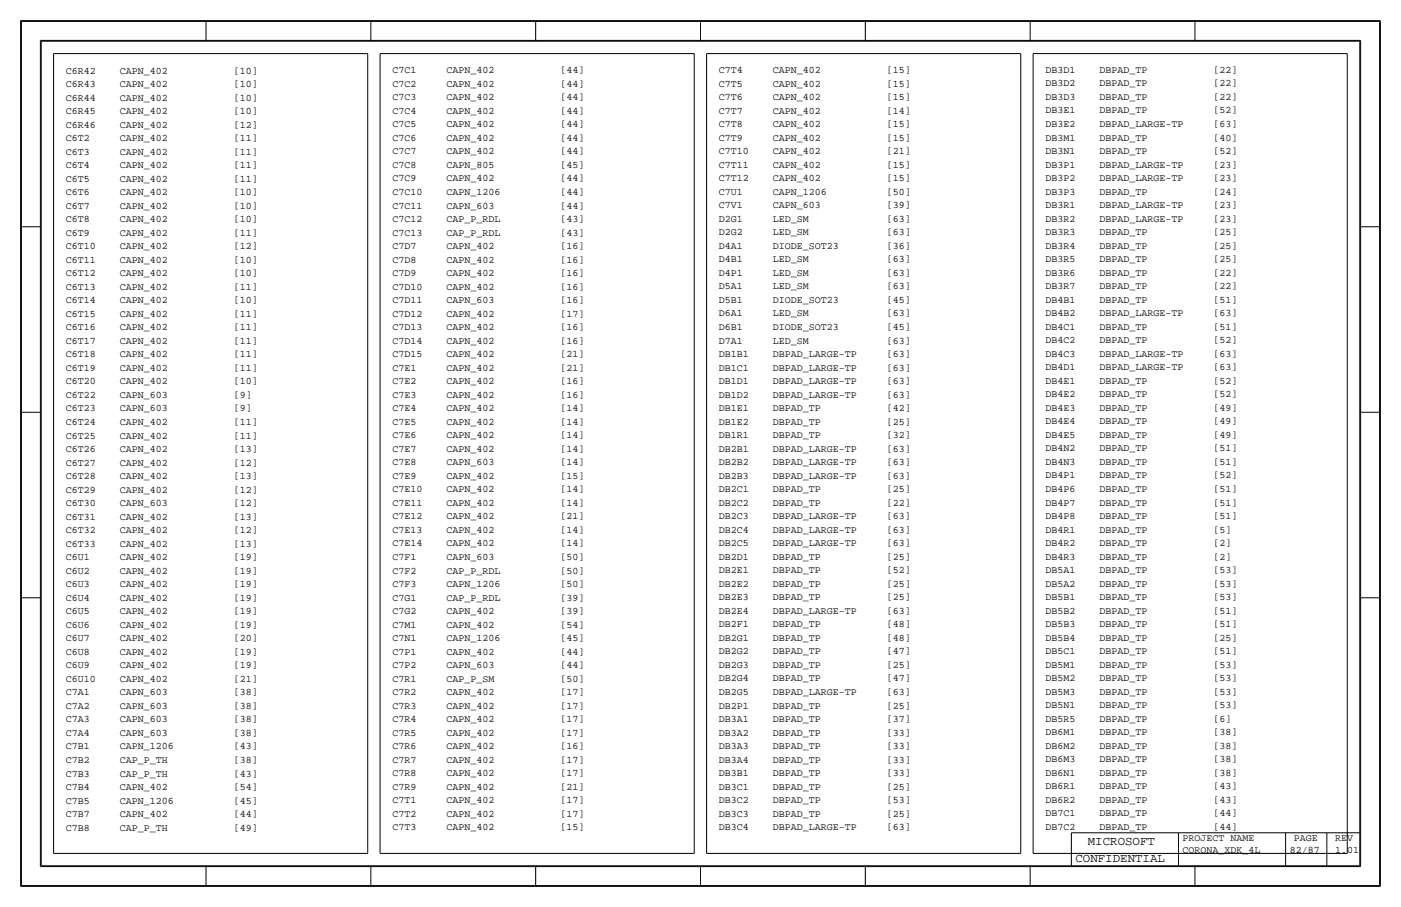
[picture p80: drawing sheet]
<svg xmlns="http://www.w3.org/2000/svg" width="432mm" height="279mm" viewBox="0 0 432 279" stroke-linecap="round" stroke-linejoin="round" font-family="sans-serif">
<defs><g id="words">
<g font-size="3.8">
<text x="335.3" y="260.3">MICROSOFT</text>
<text x="331.5" y="265.4">CONFIDENTIAL</text>
</g>
<g font-size="3.1">
<text x="20.3" y="22.6">C6R42</text>
<text x="37" y="22.6">CAPN_402</text>
<text x="72.1" y="22.6">[10]</text>
<text x="121" y="22.6">C7C1</text>
<text x="137.6" y="22.6">CAPN_402</text>
<text x="172.7" y="22.6">[44]</text>
<text x="221.6" y="22.5">C7T4</text>
<text x="238.2" y="22.5">CAPN_402</text>
<text x="273.4" y="22.5">[15]</text>
<text x="322.2" y="22.5">DB3D1</text>
<text x="338.9" y="22.5">DBPAD_TP</text>
<text x="374" y="22.5">[22]</text>
<text x="20.3" y="26.8">C6R43</text>
<text x="37" y="26.8">CAPN_402</text>
<text x="72.1" y="26.8">[10]</text>
<text x="121" y="26.8">C7C2</text>
<text x="137.6" y="26.8">CAPN_402</text>
<text x="172.7" y="26.8">[44]</text>
<text x="221.6" y="26.7">C7T5</text>
<text x="238.2" y="26.7">CAPN_402</text>
<text x="273.4" y="26.7">[15]</text>
<text x="322.2" y="26.6">DB3D2</text>
<text x="338.9" y="26.6">DBPAD_TP</text>
<text x="374" y="26.6">[22]</text>
<text x="20.3" y="35.1">C6R45</text>
<text x="20.3" y="31">C6R44</text>
<text x="37" y="35.1">CAPN_402</text>
<text x="37" y="31">CAPN_402</text>
<text x="72.1" y="35.1">[10]</text>
<text x="72.1" y="31">[10]</text>
<text x="121" y="35.1">C7C4</text>
<text x="121" y="30.9">C7C3</text>
<text x="137.6" y="35.1">CAPN_402</text>
<text x="137.6" y="30.9">CAPN_402</text>
<text x="172.7" y="35.1">[44]</text>
<text x="172.7" y="30.9">[44]</text>
<text x="221.6" y="35">C7T7</text>
<text x="221.6" y="30.9">C7T6</text>
<text x="238.2" y="35">CAPN_402</text>
<text x="238.2" y="30.9">CAPN_402</text>
<text x="273.4" y="35">[14]</text>
<text x="273.4" y="30.9">[15]</text>
<text x="322.2" y="35">DB3E1</text>
<text x="322.2" y="30.8">DB3D3</text>
<text x="338.9" y="35">DBPAD_TP</text>
<text x="338.9" y="30.8">DBPAD_TP</text>
<text x="374" y="35">[52]</text>
<text x="374" y="30.8">[22]</text>
<text x="20.3" y="39.3">C6R46</text>
<text x="37" y="39.3">CAPN_402</text>
<text x="72.1" y="39.3">[12]</text>
<text x="121" y="39.2">C7C5</text>
<text x="137.6" y="39.2">CAPN_402</text>
<text x="172.7" y="39.2">[44]</text>
<text x="221.6" y="39.2">C7T8</text>
<text x="238.2" y="39.2">CAPN_402</text>
<text x="273.4" y="39.2">[15]</text>
<text x="322.2" y="39.1">DB3E2</text>
<text x="338.9" y="39.1">DBPAD_LARGE-TP</text>
<text x="374" y="39.1">[63]</text>
<text x="20.3" y="47.6">C6T3</text>
<text x="20.3" y="43.5">C6T2</text>
<text x="37" y="47.6">CAPN_402</text>
<text x="37" y="43.5">CAPN_402</text>
<text x="72.1" y="47.6">[11]</text>
<text x="72.1" y="43.5">[11]</text>
<text x="121" y="47.6">C7C7</text>
<text x="121" y="43.4">C7C6</text>
<text x="137.6" y="47.6">CAPN_402</text>
<text x="137.6" y="43.4">CAPN_402</text>
<text x="172.7" y="47.6">[44]</text>
<text x="172.7" y="43.4">[44]</text>
<text x="221.6" y="47.5">C7T10</text>
<text x="221.6" y="43.3">C7T9</text>
<text x="238.2" y="47.5">CAPN_402</text>
<text x="238.2" y="43.3">CAPN_402</text>
<text x="273.4" y="47.5">[21]</text>
<text x="273.4" y="43.3">[15]</text>
<text x="322.2" y="47.5">DB3N1</text>
<text x="322.2" y="43.3">DB3M1</text>
<text x="338.9" y="47.5">DBPAD_TP</text>
<text x="338.9" y="43.3">DBPAD_TP</text>
<text x="374" y="47.5">[52]</text>
<text x="374" y="43.3">[40]</text>
<text x="20.3" y="51.8">C6T4</text>
<text x="37" y="51.8">CAPN_402</text>
<text x="72.1" y="51.8">[11]</text>
<text x="121" y="51.7">C7C8</text>
<text x="137.6" y="51.7">CAPN_805</text>
<text x="172.7" y="51.7">[45]</text>
<text x="221.6" y="51.7">C7T11</text>
<text x="238.2" y="51.7">CAPN_402</text>
<text x="273.4" y="51.7">[15]</text>
<text x="322.2" y="51.6">DB3P1</text>
<text x="338.9" y="51.6">DBPAD_LARGE-TP</text>
<text x="374" y="51.6">[23]</text>
<text x="20.3" y="56">C6T5</text>
<text x="37" y="56">CAPN_402</text>
<text x="72.1" y="56">[11]</text>
<text x="121" y="55.9">C7C9</text>
<text x="137.6" y="55.9">CAPN_402</text>
<text x="172.7" y="55.9">[44]</text>
<text x="221.6" y="55.8">C7T12</text>
<text x="238.2" y="55.8">CAPN_402</text>
<text x="273.4" y="55.8">[15]</text>
<text x="322.2" y="59.9">DB3P3</text>
<text x="322.2" y="55.8">DB3P2</text>
<text x="338.9" y="59.9">DBPAD_TP</text>
<text x="338.9" y="55.8">DBPAD_LARGE-TP</text>
<text x="374" y="59.9">[24]</text>
<text x="374" y="55.8">[23]</text>
<text x="20.3" y="64.3">C6T7</text>
<text x="20.3" y="60.1">C6T6</text>
<text x="37" y="64.3">CAPN_402</text>
<text x="37" y="60.1">CAPN_402</text>
<text x="72.1" y="64.3">[10]</text>
<text x="72.1" y="60.1">[10]</text>
<text x="121" y="64.2">C7C11</text>
<text x="121" y="60.1">C7C10</text>
<text x="137.6" y="64.2">CAPN_603</text>
<text x="137.6" y="60.1">CAPN_1206</text>
<text x="172.7" y="64.2">[44]</text>
<text x="172.7" y="60.1">[44]</text>
<text x="221.6" y="64.2">C7V1</text>
<text x="221.6" y="60">C7U1</text>
<text x="238.2" y="64.2">CAPN_603</text>
<text x="238.2" y="60">CAPN_1206</text>
<text x="273.4" y="64.2">[39]</text>
<text x="273.4" y="60">[50]</text>
<text x="322.2" y="64.1">DB3R1</text>
<text x="338.9" y="64.1">DBPAD_LARGE-TP</text>
<text x="374" y="64.1">[23]</text>
<text x="20.3" y="68.5">C6T8</text>
<text x="37" y="68.5">CAPN_402</text>
<text x="72.1" y="68.5">[10]</text>
<text x="121" y="68.4">C7C12</text>
<text x="137.6" y="68.4">CAP_P_RDL</text>
<text x="172.7" y="68.4">[43]</text>
<text x="221.6" y="68.3">D2G1</text>
<text x="238.2" y="68.3">LED_SM</text>
<text x="273.4" y="68.3">[63]</text>
<text x="322.2" y="68.3">DB3R2</text>
<text x="338.9" y="68.3">DBPAD_LARGE-TP</text>
<text x="374" y="68.3">[23]</text>
<text x="20.3" y="76.8">C6T10</text>
<text x="20.3" y="72.6">C6T9</text>
<text x="37" y="76.8">CAPN_402</text>
<text x="37" y="72.6">CAPN_402</text>
<text x="72.1" y="76.8">[12]</text>
<text x="72.1" y="72.6">[11]</text>
<text x="121" y="76.7">C7D7</text>
<text x="121" y="72.6">C7C13</text>
<text x="137.6" y="76.7">CAPN_402</text>
<text x="137.6" y="72.6">CAP_P_RDL</text>
<text x="172.7" y="76.7">[16]</text>
<text x="172.7" y="72.6">[43]</text>
<text x="221.6" y="76.7">D4A1</text>
<text x="221.6" y="72.5">D2G2</text>
<text x="238.2" y="76.7">DIODE_SOT23</text>
<text x="238.2" y="72.5">LED_SM</text>
<text x="273.4" y="76.7">[36]</text>
<text x="273.4" y="72.5">[63]</text>
<text x="322.2" y="76.6">DB3R4</text>
<text x="322.2" y="72.4">DB3R3</text>
<text x="338.9" y="76.6">DBPAD_TP</text>
<text x="338.9" y="72.4">DBPAD_TP</text>
<text x="374" y="76.6">[25]</text>
<text x="374" y="72.4">[25]</text>
<text x="20.3" y="81">C6T11</text>
<text x="37" y="81">CAPN_402</text>
<text x="72.1" y="81">[10]</text>
<text x="121" y="80.9">C7D8</text>
<text x="137.6" y="80.9">CAPN_402</text>
<text x="172.7" y="80.9">[16]</text>
<text x="221.6" y="80.8">D4B1</text>
<text x="238.2" y="80.8">LED_SM</text>
<text x="273.4" y="80.8">[63]</text>
<text x="322.2" y="80.8">DB3R5</text>
<text x="338.9" y="80.8">DBPAD_TP</text>
<text x="374" y="80.8">[25]</text>
<text x="20.3" y="89.3">C6T13</text>
<text x="20.3" y="85.1">C6T12</text>
<text x="37" y="89.3">CAPN_402</text>
<text x="37" y="85.1">CAPN_402</text>
<text x="72.1" y="89.3">[11]</text>
<text x="72.1" y="85.1">[10]</text>
<text x="121" y="89.2">C7D10</text>
<text x="121" y="85.1">C7D9</text>
<text x="137.6" y="89.2">CAPN_402</text>
<text x="137.6" y="85.1">CAPN_402</text>
<text x="172.7" y="89.2">[16]</text>
<text x="172.7" y="85.1">[16]</text>
<text x="221.6" y="89.2">D5A1</text>
<text x="221.6" y="85">D4P1</text>
<text x="238.2" y="89.2">LED_SM</text>
<text x="238.2" y="85">LED_SM</text>
<text x="273.4" y="89.2">[63]</text>
<text x="273.4" y="85">[63]</text>
<text x="322.2" y="89.1">DB3R7</text>
<text x="322.2" y="84.9">DB3R6</text>
<text x="338.9" y="89.1">DBPAD_TP</text>
<text x="338.9" y="84.9">DBPAD_TP</text>
<text x="374" y="89.1">[22]</text>
<text x="374" y="84.9">[22]</text>
<text x="20.3" y="93.4">C6T14</text>
<text x="37" y="93.4">CAPN_402</text>
<text x="72.1" y="93.4">[10]</text>
<text x="121" y="93.4">C7D11</text>
<text x="137.6" y="93.4">CAPN_603</text>
<text x="172.7" y="93.4">[16]</text>
<text x="221.6" y="93.3">D5B1</text>
<text x="238.2" y="93.3">DIODE_SOT23</text>
<text x="273.4" y="93.3">[45]</text>
<text x="322.2" y="93.3">DB4B1</text>
<text x="338.9" y="93.3">DBPAD_TP</text>
<text x="374" y="93.3">[51]</text>
<text x="20.3" y="101.8">C6T16</text>
<text x="20.3" y="97.6">C6T15</text>
<text x="37" y="101.8">CAPN_402</text>
<text x="37" y="97.6">CAPN_402</text>
<text x="72.1" y="101.8">[11]</text>
<text x="72.1" y="97.6">[11]</text>
<text x="121" y="101.7">C7D13</text>
<text x="121" y="97.5">C7D12</text>
<text x="137.6" y="101.7">CAPN_402</text>
<text x="137.6" y="97.5">CAPN_402</text>
<text x="172.7" y="101.7">[16]</text>
<text x="172.7" y="97.5">[17]</text>
<text x="221.6" y="101.7">D6B1</text>
<text x="221.6" y="97.5">D6A1</text>
<text x="238.2" y="101.7">DIODE_SOT23</text>
<text x="238.2" y="97.5">LED_SM</text>
<text x="273.4" y="101.7">[45]</text>
<text x="273.4" y="97.5">[63]</text>
<text x="322.2" y="101.6">DB4C1</text>
<text x="322.2" y="97.4">DB4B2</text>
<text x="338.9" y="101.6">DBPAD_TP</text>
<text x="338.9" y="97.4">DBPAD_LARGE-TP</text>
<text x="374" y="101.6">[51]</text>
<text x="374" y="97.4">[63]</text>
<text x="20.3" y="105.9">C6T17</text>
<text x="37" y="105.9">CAPN_402</text>
<text x="72.1" y="105.9">[11]</text>
<text x="121" y="105.9">C7D14</text>
<text x="137.6" y="105.9">CAPN_402</text>
<text x="172.7" y="105.9">[16]</text>
<text x="221.6" y="105.8">D7A1</text>
<text x="238.2" y="105.8">LED_SM</text>
<text x="273.4" y="105.8">[63]</text>
<text x="322.2" y="105.8">DB4C2</text>
<text x="338.9" y="105.8">DBPAD_TP</text>
<text x="374" y="105.8">[52]</text>
<text x="20.3" y="110.1">C6T18</text>
<text x="37" y="110.1">CAPN_402</text>
<text x="72.1" y="110.1">[11]</text>
<text x="121" y="110">C7D15</text>
<text x="137.6" y="110">CAPN_402</text>
<text x="172.7" y="110">[21]</text>
<text x="221.6" y="110">DB1B1</text>
<text x="238.2" y="110">DBPAD_LARGE-TP</text>
<text x="273.4" y="110">[63]</text>
<text x="322.2" y="109.9">DB4C3</text>
<text x="338.9" y="109.9">DBPAD_LARGE-TP</text>
<text x="374" y="109.9">[63]</text>
<text x="20.3" y="118.4">C6T20</text>
<text x="20.3" y="114.3">C6T19</text>
<text x="37" y="118.4">CAPN_402</text>
<text x="37" y="114.3">CAPN_402</text>
<text x="72.1" y="118.4">[10]</text>
<text x="72.1" y="114.3">[11]</text>
<text x="121" y="118.4">C7E2</text>
<text x="121" y="114.2">C7E1</text>
<text x="137.6" y="118.4">CAPN_402</text>
<text x="137.6" y="114.2">CAPN_402</text>
<text x="172.7" y="118.4">[16]</text>
<text x="172.7" y="114.2">[21]</text>
<text x="221.6" y="118.3">DB1D1</text>
<text x="221.6" y="114.1">DB1C1</text>
<text x="238.2" y="118.3">DBPAD_LARGE-TP</text>
<text x="238.2" y="114.1">DBPAD_LARGE-TP</text>
<text x="273.4" y="118.3">[63]</text>
<text x="273.4" y="114.1">[63]</text>
<text x="322.2" y="118.2">DB4E1</text>
<text x="322.2" y="114.1">DB4D1</text>
<text x="338.9" y="118.2">DBPAD_TP</text>
<text x="338.9" y="114.1">DBPAD_LARGE-TP</text>
<text x="374" y="118.2">[52]</text>
<text x="374" y="114.1">[63]</text>
<text x="20.3" y="122.6">C6T22</text>
<text x="37" y="122.6">CAPN_603</text>
<text x="72.1" y="122.6">[9]</text>
<text x="121" y="122.5">C7E3</text>
<text x="137.6" y="122.5">CAPN_402</text>
<text x="172.7" y="122.5">[16]</text>
<text x="221.6" y="122.5">DB1D2</text>
<text x="238.2" y="122.5">DBPAD_LARGE-TP</text>
<text x="273.4" y="122.5">[63]</text>
<text x="322.2" y="122.4">DB4E2</text>
<text x="338.9" y="122.4">DBPAD_TP</text>
<text x="374" y="122.4">[52]</text>
<text x="20.3" y="130.9">C6T24</text>
<text x="20.3" y="126.8">C6T23</text>
<text x="37" y="130.9">CAPN_402</text>
<text x="37" y="126.8">CAPN_603</text>
<text x="72.1" y="130.9">[11]</text>
<text x="72.1" y="126.8">[9]</text>
<text x="121" y="130.9">C7E5</text>
<text x="121" y="126.7">C7E4</text>
<text x="137.6" y="130.9">CAPN_402</text>
<text x="137.6" y="126.7">CAPN_402</text>
<text x="172.7" y="130.9">[14]</text>
<text x="172.7" y="126.7">[14]</text>
<text x="221.6" y="130.8">DB1E2</text>
<text x="221.6" y="126.6">DB1E1</text>
<text x="238.2" y="130.8">DBPAD_TP</text>
<text x="238.2" y="126.6">DBPAD_TP</text>
<text x="273.4" y="130.8">[25]</text>
<text x="273.4" y="126.6">[42]</text>
<text x="322.2" y="130.7">DB4E4</text>
<text x="322.2" y="126.6">DB4E3</text>
<text x="338.9" y="130.7">DBPAD_TP</text>
<text x="338.9" y="126.6">DBPAD_TP</text>
<text x="374" y="130.7">[49]</text>
<text x="374" y="126.6">[49]</text>
<text x="20.3" y="135.1">C6T25</text>
<text x="37" y="135.1">CAPN_402</text>
<text x="72.1" y="135.1">[11]</text>
<text x="121" y="135">C7E6</text>
<text x="137.6" y="135">CAPN_402</text>
<text x="172.7" y="135">[14]</text>
<text x="221.6" y="135">DB1R1</text>
<text x="238.2" y="135">DBPAD_TP</text>
<text x="273.4" y="135">[32]</text>
<text x="322.2" y="134.9">DB4E5</text>
<text x="338.9" y="134.9">DBPAD_TP</text>
<text x="374" y="134.9">[49]</text>
<text x="20.3" y="143.4">C6T27</text>
<text x="20.3" y="139.3">C6T26</text>
<text x="37" y="143.4">CAPN_402</text>
<text x="37" y="139.3">CAPN_402</text>
<text x="72.1" y="143.4">[12]</text>
<text x="72.1" y="139.3">[13]</text>
<text x="121" y="143.4">C7E8</text>
<text x="121" y="139.2">C7E7</text>
<text x="137.6" y="143.4">CAPN_603</text>
<text x="137.6" y="139.2">CAPN_402</text>
<text x="172.7" y="143.4">[14]</text>
<text x="172.7" y="139.2">[14]</text>
<text x="221.6" y="143.3">DB2B2</text>
<text x="221.6" y="139.1">DB2B1</text>
<text x="238.2" y="143.3">DBPAD_LARGE-TP</text>
<text x="238.2" y="139.1">DBPAD_LARGE-TP</text>
<text x="273.4" y="143.3">[63]</text>
<text x="273.4" y="139.1">[63]</text>
<text x="322.2" y="143.2">DB4N3</text>
<text x="322.2" y="139.1">DB4N2</text>
<text x="338.9" y="143.2">DBPAD_TP</text>
<text x="338.9" y="139.1">DBPAD_TP</text>
<text x="374" y="143.2">[51]</text>
<text x="374" y="139.1">[51]</text>
<text x="20.3" y="147.6">C6T28</text>
<text x="37" y="147.6">CAPN_402</text>
<text x="72.1" y="147.6">[13]</text>
<text x="121" y="147.5">C7E9</text>
<text x="137.6" y="147.5">CAPN_402</text>
<text x="172.7" y="147.5">[15]</text>
<text x="221.6" y="147.5">DB2B3</text>
<text x="238.2" y="147.5">DBPAD_LARGE-TP</text>
<text x="273.4" y="147.5">[63]</text>
<text x="322.2" y="147.4">DB4P1</text>
<text x="338.9" y="147.4">DBPAD_TP</text>
<text x="374" y="147.4">[52]</text>
<text x="20.3" y="155.9">C6T30</text>
<text x="20.3" y="151.7">C6T29</text>
<text x="37" y="155.9">CAPN_603</text>
<text x="37" y="151.7">CAPN_402</text>
<text x="72.1" y="155.9">[12]</text>
<text x="72.1" y="151.7">[12]</text>
<text x="121" y="155.9">C7E11</text>
<text x="121" y="151.7">C7E10</text>
<text x="137.6" y="155.9">CAPN_402</text>
<text x="137.6" y="151.7">CAPN_402</text>
<text x="172.7" y="155.9">[14]</text>
<text x="172.7" y="151.7">[14]</text>
<text x="221.6" y="155.8">DB2C2</text>
<text x="221.6" y="151.6">DB2C1</text>
<text x="238.2" y="155.8">DBPAD_TP</text>
<text x="238.2" y="151.6">DBPAD_TP</text>
<text x="273.4" y="155.8">[22]</text>
<text x="273.4" y="151.6">[25]</text>
<text x="322.2" y="155.7">DB4P7</text>
<text x="322.2" y="151.6">DB4P6</text>
<text x="338.9" y="155.7">DBPAD_TP</text>
<text x="338.9" y="151.6">DBPAD_TP</text>
<text x="374" y="155.7">[51]</text>
<text x="374" y="151.6">[51]</text>
<text x="20.3" y="160.1">C6T31</text>
<text x="37" y="160.1">CAPN_402</text>
<text x="72.1" y="160.1">[13]</text>
<text x="121" y="160">C7E12</text>
<text x="137.6" y="160">CAPN_402</text>
<text x="172.7" y="160">[21]</text>
<text x="221.6" y="160">DB2C3</text>
<text x="238.2" y="160">DBPAD_LARGE-TP</text>
<text x="273.4" y="160">[63]</text>
<text x="322.2" y="159.9">DB4P8</text>
<text x="338.9" y="159.9">DBPAD_TP</text>
<text x="374" y="159.9">[51]</text>
<text x="20.3" y="164.2">C6T32</text>
<text x="37" y="164.2">CAPN_402</text>
<text x="72.1" y="164.2">[12]</text>
<text x="121" y="164.2">C7E13</text>
<text x="137.6" y="164.2">CAPN_402</text>
<text x="172.7" y="164.2">[14]</text>
<text x="221.6" y="164.1">DB2C4</text>
<text x="238.2" y="164.1">DBPAD_LARGE-TP</text>
<text x="273.4" y="164.1">[63]</text>
<text x="322.2" y="164.1">DB4R1</text>
<text x="338.9" y="164.1">DBPAD_TP</text>
<text x="374" y="164.1">[5]</text>
<text x="20.3" y="172.6">C6U1</text>
<text x="20.3" y="168.4">C6T33</text>
<text x="37" y="172.6">CAPN_402</text>
<text x="37" y="168.4">CAPN_402</text>
<text x="72.1" y="172.6">[19]</text>
<text x="72.1" y="168.4">[13]</text>
<text x="121" y="172.5">C7F1</text>
<text x="121" y="168.3">C7E14</text>
<text x="137.6" y="172.5">CAPN_603</text>
<text x="137.6" y="168.3">CAPN_402</text>
<text x="172.7" y="172.5">[50]</text>
<text x="172.7" y="168.3">[14]</text>
<text x="221.6" y="172.4">DB2D1</text>
<text x="221.6" y="168.3">DB2C5</text>
<text x="238.2" y="172.4">DBPAD_TP</text>
<text x="238.2" y="168.3">DBPAD_LARGE-TP</text>
<text x="273.4" y="172.4">[25]</text>
<text x="273.4" y="168.3">[63]</text>
<text x="322.2" y="172.4">DB4R3</text>
<text x="322.2" y="168.2">DB4R2</text>
<text x="338.9" y="172.4">DBPAD_TP</text>
<text x="338.9" y="168.2">DBPAD_TP</text>
<text x="374" y="172.4">[2]</text>
<text x="374" y="168.2">[2]</text>
<text x="20.3" y="176.7">C6U2</text>
<text x="37" y="176.7">CAPN_402</text>
<text x="72.1" y="176.7">[19]</text>
<text x="121" y="176.7">C7F2</text>
<text x="137.6" y="176.7">CAP_P_RDL</text>
<text x="172.7" y="176.7">[50]</text>
<text x="221.6" y="176.6">DB2E1</text>
<text x="238.2" y="176.6">DBPAD_TP</text>
<text x="273.4" y="176.6">[52]</text>
<text x="322.2" y="176.6">DB5A1</text>
<text x="338.9" y="176.6">DBPAD_TP</text>
<text x="374" y="176.6">[53]</text>
<text x="20.3" y="185.1">C6U4</text>
<text x="20.3" y="180.9">C6U3</text>
<text x="37" y="185.1">CAPN_402</text>
<text x="37" y="180.9">CAPN_402</text>
<text x="72.1" y="185.1">[19]</text>
<text x="72.1" y="180.9">[19]</text>
<text x="121" y="185">C7G1</text>
<text x="121" y="180.8">C7F3</text>
<text x="137.6" y="185">CAP_P_RDL</text>
<text x="137.6" y="180.8">CAPN_1206</text>
<text x="172.7" y="185">[39]</text>
<text x="172.7" y="180.8">[50]</text>
<text x="221.6" y="184.9">DB2E3</text>
<text x="221.6" y="180.8">DB2E2</text>
<text x="238.2" y="184.9">DBPAD_TP</text>
<text x="238.2" y="180.8">DBPAD_TP</text>
<text x="273.4" y="184.9">[25]</text>
<text x="273.4" y="180.8">[25]</text>
<text x="322.2" y="184.9">DB5B1</text>
<text x="322.2" y="180.7">DB5A2</text>
<text x="338.9" y="184.9">DBPAD_TP</text>
<text x="338.9" y="180.7">DBPAD_TP</text>
<text x="374" y="184.9">[53]</text>
<text x="374" y="180.7">[53]</text>
<text x="20.3" y="189.2">C6U5</text>
<text x="37" y="189.2">CAPN_402</text>
<text x="72.1" y="189.2">[19]</text>
<text x="121" y="189.2">C7G2</text>
<text x="137.6" y="189.2">CAPN_402</text>
<text x="172.7" y="189.2">[39]</text>
<text x="221.6" y="189.1">DB2E4</text>
<text x="238.2" y="189.1">DBPAD_LARGE-TP</text>
<text x="273.4" y="189.1">[63]</text>
<text x="322.2" y="189">DB5B2</text>
<text x="338.9" y="189">DBPAD_TP</text>
<text x="374" y="189">[51]</text>
<text x="20.3" y="197.6">C6U7</text>
<text x="20.3" y="193.4">C6U6</text>
<text x="37" y="197.6">CAPN_402</text>
<text x="37" y="193.4">CAPN_402</text>
<text x="72.1" y="197.6">[20]</text>
<text x="72.1" y="193.4">[19]</text>
<text x="121" y="197.5">C7N1</text>
<text x="121" y="193.3">C7M1</text>
<text x="137.6" y="197.5">CAPN_1206</text>
<text x="137.6" y="193.3">CAPN_402</text>
<text x="172.7" y="197.5">[45]</text>
<text x="172.7" y="193.3">[54]</text>
<text x="221.6" y="197.4">DB2G1</text>
<text x="221.6" y="193.3">DB2F1</text>
<text x="238.2" y="197.4">DBPAD_TP</text>
<text x="238.2" y="193.3">DBPAD_TP</text>
<text x="273.4" y="197.4">[48]</text>
<text x="273.4" y="193.3">[48]</text>
<text x="322.2" y="197.4">DB5B4</text>
<text x="322.2" y="193.2">DB5B3</text>
<text x="338.9" y="197.4">DBPAD_TP</text>
<text x="338.9" y="193.2">DBPAD_TP</text>
<text x="374" y="197.4">[25]</text>
<text x="374" y="193.2">[51]</text>
<text x="20.3" y="201.7">C6U8</text>
<text x="37" y="201.7">CAPN_402</text>
<text x="72.1" y="201.7">[19]</text>
<text x="121" y="201.7">C7P1</text>
<text x="137.6" y="201.7">CAPN_402</text>
<text x="172.7" y="201.7">[44]</text>
<text x="221.6" y="201.6">DB2G2</text>
<text x="238.2" y="201.6">DBPAD_TP</text>
<text x="273.4" y="201.6">[47]</text>
<text x="322.2" y="201.5">DB5C1</text>
<text x="338.9" y="201.5">DBPAD_TP</text>
<text x="374" y="201.5">[51]</text>
<text x="20.3" y="205.9">C6U9</text>
<text x="37" y="205.9">CAPN_402</text>
<text x="72.1" y="205.9">[19]</text>
<text x="121" y="210">C7R1</text>
<text x="121" y="205.8">C7P2</text>
<text x="137.6" y="210">CAP_P_SM</text>
<text x="137.6" y="205.8">CAPN_603</text>
<text x="172.7" y="210">[50]</text>
<text x="172.7" y="205.8">[44]</text>
<text x="221.6" y="209.9">DB2G4</text>
<text x="221.6" y="205.8">DB2G3</text>
<text x="238.2" y="209.9">DBPAD_TP</text>
<text x="238.2" y="205.8">DBPAD_TP</text>
<text x="273.4" y="209.9">[47]</text>
<text x="273.4" y="205.8">[25]</text>
<text x="322.2" y="209.9">DB5M2</text>
<text x="322.2" y="205.7">DB5M1</text>
<text x="338.9" y="209.9">DBPAD_TP</text>
<text x="338.9" y="205.7">DBPAD_TP</text>
<text x="374" y="209.9">[53]</text>
<text x="374" y="205.7">[53]</text>
<text x="20.3" y="214.2">C7A1</text>
<text x="20.3" y="210.1">C6U10</text>
<text x="37" y="214.2">CAPN_603</text>
<text x="37" y="210.1">CAPN_402</text>
<text x="72.1" y="214.2">[38]</text>
<text x="72.1" y="210.1">[21]</text>
<text x="121" y="214.2">C7R2</text>
<text x="137.6" y="214.2">CAPN_402</text>
<text x="172.7" y="214.2">[17]</text>
<text x="221.6" y="214.1">DB2G5</text>
<text x="238.2" y="214.1">DBPAD_LARGE-TP</text>
<text x="273.4" y="214.1">[63]</text>
<text x="322.2" y="214">DB5M3</text>
<text x="338.9" y="214">DBPAD_TP</text>
<text x="374" y="214">[53]</text>
<text x="20.3" y="218.4">C7A2</text>
<text x="37" y="218.4">CAPN_603</text>
<text x="72.1" y="218.4">[38]</text>
<text x="121" y="218.3">C7R3</text>
<text x="137.6" y="218.3">CAPN_402</text>
<text x="172.7" y="218.3">[17]</text>
<text x="221.6" y="218.3">DB2P1</text>
<text x="238.2" y="218.3">DBPAD_TP</text>
<text x="273.4" y="218.3">[25]</text>
<text x="322.2" y="218.2">DB5N1</text>
<text x="338.9" y="218.2">DBPAD_TP</text>
<text x="374" y="218.2">[53]</text>
<text x="20.3" y="226.7">C7A4</text>
<text x="20.3" y="222.5">C7A3</text>
<text x="37" y="226.7">CAPN_603</text>
<text x="37" y="222.5">CAPN_603</text>
<text x="72.1" y="226.7">[38]</text>
<text x="72.1" y="222.5">[38]</text>
<text x="121" y="226.6">C7R5</text>
<text x="121" y="222.5">C7R4</text>
<text x="137.6" y="226.6">CAPN_402</text>
<text x="137.6" y="222.5">CAPN_402</text>
<text x="172.7" y="226.6">[17]</text>
<text x="172.7" y="222.5">[17]</text>
<text x="221.6" y="226.6">DB3A2</text>
<text x="221.6" y="222.4">DB3A1</text>
<text x="238.2" y="226.6">DBPAD_TP</text>
<text x="238.2" y="222.4">DBPAD_TP</text>
<text x="273.4" y="226.6">[33]</text>
<text x="273.4" y="222.4">[37]</text>
<text x="322.2" y="226.5">DB6M1</text>
<text x="322.2" y="222.4">DB5R5</text>
<text x="338.9" y="226.5">DBPAD_TP</text>
<text x="338.9" y="222.4">DBPAD_TP</text>
<text x="374" y="226.5">[38]</text>
<text x="374" y="222.4">[6]</text>
<text x="20.3" y="230.9">C7B1</text>
<text x="37" y="230.9">CAPN_1206</text>
<text x="72.1" y="230.9">[43]</text>
<text x="121" y="230.8">C7R6</text>
<text x="137.6" y="230.8">CAPN_402</text>
<text x="172.7" y="230.8">[16]</text>
<text x="221.6" y="230.8">DB3A3</text>
<text x="238.2" y="230.8">DBPAD_TP</text>
<text x="273.4" y="230.8">[33]</text>
<text x="322.2" y="230.7">DB6M2</text>
<text x="338.9" y="230.7">DBPAD_TP</text>
<text x="374" y="230.7">[38]</text>
<text x="20.3" y="239.2">C7B3</text>
<text x="20.3" y="235">C7B2</text>
<text x="37" y="239.2">CAP_P_TH</text>
<text x="37" y="235">CAP_P_TH</text>
<text x="72.1" y="239.2">[43]</text>
<text x="72.1" y="235">[38]</text>
<text x="121" y="239.1">C7R8</text>
<text x="121" y="235">C7R7</text>
<text x="137.6" y="239.1">CAPN_402</text>
<text x="137.6" y="235">CAPN_402</text>
<text x="172.7" y="239.1">[17]</text>
<text x="172.7" y="235">[17]</text>
<text x="221.6" y="239.1">DB3B1</text>
<text x="221.6" y="234.9">DB3A4</text>
<text x="238.2" y="239.1">DBPAD_TP</text>
<text x="238.2" y="234.9">DBPAD_TP</text>
<text x="273.4" y="239.1">[33]</text>
<text x="273.4" y="234.9">[33]</text>
<text x="322.2" y="239">DB6N1</text>
<text x="322.2" y="234.9">DB6M3</text>
<text x="338.9" y="239">DBPAD_TP</text>
<text x="338.9" y="234.9">DBPAD_TP</text>
<text x="374" y="239">[38]</text>
<text x="374" y="234.9">[38]</text>
<text x="20.3" y="243.4">C7B4</text>
<text x="37" y="243.4">CAPN_402</text>
<text x="72.1" y="243.4">[54]</text>
<text x="121" y="243.3">C7R9</text>
<text x="137.6" y="243.3">CAPN_402</text>
<text x="172.7" y="243.3">[21]</text>
<text x="221.6" y="243.2">DB3C1</text>
<text x="238.2" y="243.2">DBPAD_TP</text>
<text x="273.4" y="243.2">[25]</text>
<text x="322.2" y="243.2">DB6R1</text>
<text x="338.9" y="243.2">DBPAD_TP</text>
<text x="374" y="243.2">[43]</text>
<text x="20.3" y="251.7">C7B7</text>
<text x="20.3" y="247.5">C7B5</text>
<text x="37" y="251.7">CAPN_402</text>
<text x="37" y="247.5">CAPN_1206</text>
<text x="72.1" y="251.7">[44]</text>
<text x="72.1" y="247.5">[45]</text>
<text x="121" y="251.6">C7T2</text>
<text x="121" y="247.5">C7T1</text>
<text x="137.6" y="251.6">CAPN_402</text>
<text x="137.6" y="247.5">CAPN_402</text>
<text x="172.7" y="251.6">[17]</text>
<text x="172.7" y="247.5">[17]</text>
<text x="221.6" y="251.6">DB3C3</text>
<text x="221.6" y="247.4">DB3C2</text>
<text x="238.2" y="251.6">DBPAD_TP</text>
<text x="238.2" y="247.4">DBPAD_TP</text>
<text x="273.4" y="251.6">[25]</text>
<text x="273.4" y="247.4">[53]</text>
<text x="322.2" y="251.5">DB7C1</text>
<text x="322.2" y="247.3">DB6R2</text>
<text x="338.9" y="251.5">DBPAD_TP</text>
<text x="338.9" y="247.3">DBPAD_TP</text>
<text x="374" y="251.5">[44]</text>
<text x="374" y="247.3">[43]</text>
<text x="20.3" y="255.9">C7B8</text>
<text x="37" y="255.9">CAP_P_TH</text>
<text x="72.1" y="255.9">[49]</text>
<text x="121" y="255.8">C7T3</text>
<text x="137.6" y="255.8">CAPN_402</text>
<text x="172.7" y="255.8">[15]</text>
<text x="221.6" y="255.7">DB3C4</text>
<text x="238.2" y="255.7">DBPAD_LARGE-TP</text>
<text x="273.4" y="255.7">[63]</text>
<text x="322.2" y="255.7">DB7C2</text>
<text x="338.9" y="255.7">DBPAD_TP</text>
<text x="374" y="255.7">[44]</text>
<text x="364.5" y="262.9">CORONA_XDK_4L</text>
<text x="364.5" y="259.1">PROJECT NAME</text>
<text x="397.5" y="262.9">82/87</text>
<text x="398.8" y="259.1">PAGE</text>
<text x="411.5" y="262.9">1.01</text>
<text x="411.5" y="259.1">REV</text>
</g>
</g></defs>
<!-- layer: Nets -->
<g fill="none" stroke="#000" stroke-width=".31">
<path d="M16.5 16.5v246.4zM16.5 16.5h96.8zM113.3 16.5v246.4zM117.1 16.5v246.4zM117.1 16.5h96.9zM214 16.5v246.4zM217.8 16.5v246.4zM217.8 16.5h96.8zM314.6 16.5v246.4zM318.4 16.5v246.4zM318.4 16.5h96.8zM415.2 16.5v246.4z"/>
<path d="M16.5 262.9h96.8zM117.1 262.9h96.9zM217.8 262.9h96.8zM318.4 262.9h96.8z"/>
</g>
<!-- layer: Page Border and Title Block -->
<g fill="none" stroke="#000" stroke-width=".31">
<path d="M6.3 6.3v266.7zM6.4 6.3h419zM6.6 6.6h418.6zM6.6 6.6v266.2zM12.4 12.4v254.6zM12.4 12.4h407zM12.7 12.7h406.4zM12.7 12.7v254zM63.5 6.3v6.4zM114.3 6.3v6.4zM165.1 6.3v6.4zM215.9 6.3v6.4z"/>
<path d="M266.7 6.3v6.4zM317.5 6.3v6.4zM368.3 6.3v6.4zM419.1 12.7v254zM419.4 12.4v254.6zM425.2 6.6v266.2zM425.4 6.3v266.7zM6.3 69.8h6.4zM419.1 69.8h6.3zM6.3 127h6.4zM419.1 127h6.3zM6.3 184.1h6.4z"/>
<path d="M419.1 184.1h6.3zM330.2 256.5v10.2zM330.2 256.5h88.9zM363.2 256.5v10.2zM396.2 256.5v10.2zM408.9 256.5v10.2zM6.4 273h419zM6.6 272.8h418.6zM12.4 267h407zM12.7 266.7h406.4zM63.5 266.7v6.3zM114.3 266.7v6.3z"/>
<path d="M165.1 266.7v6.3zM215.9 266.7v6.3zM266.7 266.7v6.3zM317.5 266.7v6.3zM368.3 266.7v6.3z"/>
</g>
<use href="#words"/>
</svg>
